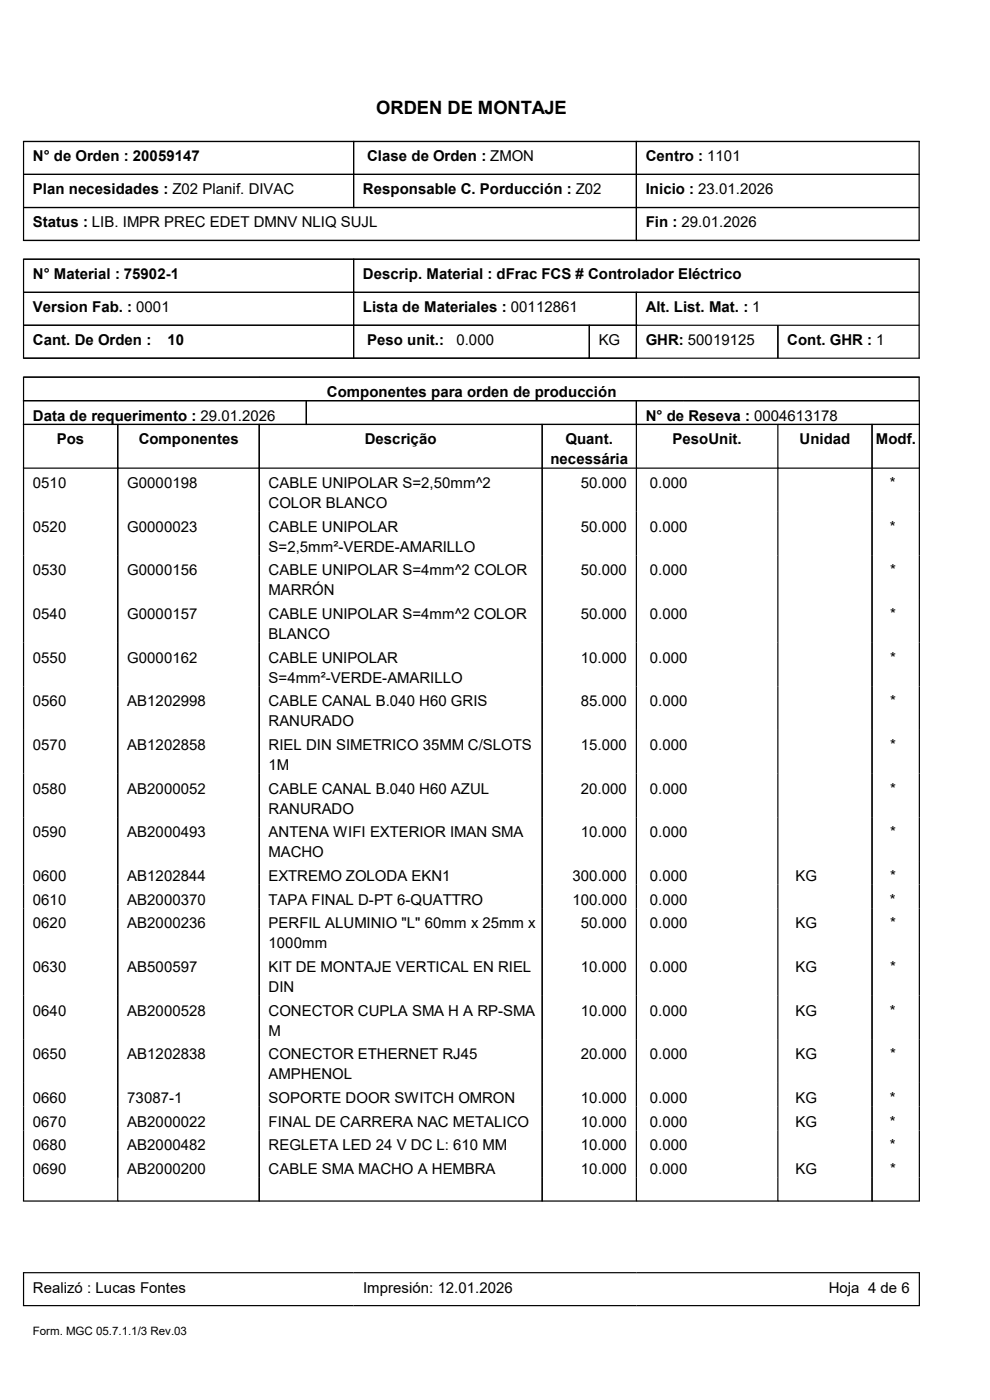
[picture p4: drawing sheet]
<svg xmlns="http://www.w3.org/2000/svg" width="210mm" height="297mm" viewBox="0 0 210 297" stroke-linecap="round" stroke-linejoin="round" font-family="sans-serif">
<defs><g id="words">
<text font-size="3.9" x="79.8" y="24.3">ORDEN DE MONTAJE</text>
<g font-size="3.2">
<text x="7" y="34.2">N° de Orden : 20059147</text>
<text x="77.9" y="34.2">Clase de Orden : ZMON</text>
<text x="137" y="34.2">Centro : 1101</text>
<text x="7" y="41.2">Plan necesidades : Z02 Planif. DIVAC</text>
<text x="77" y="41.2">Responsable C. Porducción : Z02</text>
<text x="137" y="41.2">Inicio : 23.01.2026</text>
<text x="7" y="48.3">Status : LIB. IMPR PREC EDET DMNV NLIQ SUJL</text>
<text x="137" y="48.3">Fin : 29.01.2026</text>
<text x="7" y="59.2">N° Material : 75902-1</text>
<text x="77" y="59.2">Descrip. Material : dFrac FCS # Controlador Eléctrico</text>
<text x="7" y="66.3">Version Fab. : 0001</text>
<text x="77" y="66.3">Lista de Materiales : 00112861</text>
<text x="137" y="66.3">Alt. List. Mat. : 1</text>
<text x="7" y="73.2">Cant. De Orden :</text>
<text x="35.6" y="73.2">10</text>
<text x="77.9" y="73.2">Peso unit.:</text>
<text x="96.8" y="73.2">0.000</text>
<text x="127" y="73.2">KG</text>
<text x="137" y="73.2">GHR: 50019125</text>
<text x="167" y="73.2">Cont. GHR : 1</text>
<text x="7" y="89.2">Data de requerimento : 29.01.2026</text>
<text x="69.3" y="84.2">Componentes para orden de producción</text>
<text x="137" y="89.2">N° de Reseva : 0004613178</text>
<text x="12.1" y="94.3">Pos</text>
<text x="29.4" y="94.3">Componentes</text>
<text x="77.4" y="94.3">Descrição</text>
<text x="120" y="94.3">Quant.</text>
<text x="142.7" y="94.3">PesoUnit.</text>
<text x="169.6" y="94.3">Unidad</text>
<text x="185.8" y="94.3">Modf.</text>
<text x="116.8" y="98.5">necessária</text>
<text x="7" y="103.5">0510</text>
<text x="27" y="103.5">G0000198</text>
<text x="57" y="103.5">CABLE UNIPOLAR S=2,50mm^2</text>
<text x="57" y="107.8">COLOR BLANCO</text>
<text x="123.2" y="103.5">50.000</text>
<text x="137.9" y="103.5">0.000</text>
<text x="188.8" y="103.5">*</text>
<text x="7" y="112.8">0520</text>
<text x="27" y="112.8">G0000023</text>
<text x="57" y="112.8">CABLE UNIPOLAR</text>
<text x="123.2" y="112.8">50.000</text>
<text x="137.9" y="112.8">0.000</text>
<text x="188.8" y="112.8">*</text>
<text x="57" y="117.1">S=2,5mm²-VERDE-AMARILLO</text>
<text x="7" y="122">0530</text>
<text x="27" y="122">G0000156</text>
<text x="57" y="122">CABLE UNIPOLAR S=4mm^2 COLOR</text>
<text x="123.2" y="122">50.000</text>
<text x="137.9" y="122">0.000</text>
<text x="188.8" y="122">*</text>
<text x="7" y="131.3">0540</text>
<text x="27" y="131.3">G0000157</text>
<text x="57" y="131.3">CABLE UNIPOLAR S=4mm^2 COLOR</text>
<text x="57" y="126.3">MARRÓN</text>
<text x="123.2" y="131.3">50.000</text>
<text x="137.9" y="131.3">0.000</text>
<text x="188.8" y="131.3">*</text>
<text x="57" y="135.6">BLANCO</text>
<text x="7" y="140.6">0550</text>
<text x="27" y="140.6">G0000162</text>
<text x="57" y="140.6">CABLE UNIPOLAR</text>
<text x="123.2" y="140.6">10.000</text>
<text x="137.9" y="140.6">0.000</text>
<text x="188.8" y="140.6">*</text>
<text x="7" y="149.9">0560</text>
<text x="27" y="149.9">AB1202998</text>
<text x="57" y="149.9">CABLE CANAL B.040 H60 GRIS</text>
<text x="57" y="144.8">S=4mm²-VERDE-AMARILLO</text>
<text x="123.2" y="149.9">85.000</text>
<text x="137.9" y="149.9">0.000</text>
<text x="188.8" y="149.9">*</text>
<text x="57" y="154.1">RANURADO</text>
<text x="7" y="159.1">0570</text>
<text x="27" y="159.1">AB1202858</text>
<text x="57" y="159.1">RIEL DIN SIMETRICO 35MM C/SLOTS</text>
<text x="123.2" y="159.1">15.000</text>
<text x="137.9" y="159.1">0.000</text>
<text x="188.8" y="159.1">*</text>
<text x="57" y="163.3">1M</text>
<text x="7" y="168.4">0580</text>
<text x="27" y="168.4">AB2000052</text>
<text x="57" y="168.4">CABLE CANAL B.040 H60 AZUL</text>
<text x="57" y="172.6">RANURADO</text>
<text x="123.2" y="168.4">20.000</text>
<text x="137.9" y="168.4">0.000</text>
<text x="188.8" y="168.4">*</text>
<text x="7" y="177.6">0590</text>
<text x="27" y="177.6">AB2000493</text>
<text x="57" y="177.6">ANTENA WIFI EXTERIOR IMAN SMA</text>
<text x="123.2" y="177.6">10.000</text>
<text x="137.9" y="177.6">0.000</text>
<text x="188.8" y="177.6">*</text>
<text x="57" y="181.9">MACHO</text>
<text x="7" y="186.9">0600</text>
<text x="7" y="191.9">0610</text>
<text x="27" y="186.9">AB1202844</text>
<text x="27" y="191.9">AB2000370</text>
<text x="57" y="186.9">EXTREMO ZOLODA EKN1</text>
<text x="57" y="191.9">TAPA FINAL D-PT 6-QUATTRO</text>
<text x="121.4" y="191.9">100.000</text>
<text x="121.5" y="186.9">300.000</text>
<text x="137.9" y="191.9">0.000</text>
<text x="137.9" y="186.9">0.000</text>
<text x="168.8" y="186.9">KG</text>
<text x="188.8" y="191.9">*</text>
<text x="188.8" y="186.9">*</text>
<text x="7" y="196.9">0620</text>
<text x="27" y="196.9">AB2000236</text>
<text x="57" y="196.9">PERFIL ALUMINIO &quot;L&quot; 60mm x 25mm x</text>
<text x="123.2" y="196.9">50.000</text>
<text x="137.9" y="196.9">0.000</text>
<text x="168.8" y="196.9">KG</text>
<text x="188.8" y="196.9">*</text>
<text x="57" y="201.2">1000mm</text>
<text x="7" y="206.2">0630</text>
<text x="27" y="206.2">AB500597</text>
<text x="57" y="206.2">KIT DE MONTAJE VERTICAL EN RIEL</text>
<text x="123.2" y="206.2">10.000</text>
<text x="137.9" y="206.2">0.000</text>
<text x="168.7" y="206.2">KG</text>
<text x="188.8" y="206.2">*</text>
<text x="7" y="215.5">0640</text>
<text x="27" y="215.5">AB2000528</text>
<text x="57" y="215.5">CONECTOR CUPLA SMA H A RP-SMA</text>
<text x="57" y="210.4">DIN</text>
<text x="123.2" y="215.5">10.000</text>
<text x="137.9" y="215.5">0.000</text>
<text x="168.8" y="215.5">KG</text>
<text x="188.8" y="215.5">*</text>
<text x="57" y="219.7">M</text>
<text x="7" y="224.7">0650</text>
<text x="27" y="224.7">AB1202838</text>
<text x="57" y="224.7">CONECTOR ETHERNET RJ45</text>
<text x="123.2" y="224.7">20.000</text>
<text x="137.9" y="224.7">0.000</text>
<text x="168.7" y="224.7">KG</text>
<text x="188.8" y="224.7">*</text>
<text x="7" y="234">0660</text>
<text x="27" y="234">73087-1</text>
<text x="57" y="234">SOPORTE DOOR SWITCH OMRON</text>
<text x="57" y="228.9">AMPHENOL</text>
<text x="123.2" y="234">10.000</text>
<text x="137.8" y="234">0.000</text>
<text x="168.8" y="234">KG</text>
<text x="188.8" y="234">*</text>
<text x="7" y="239">0670</text>
<text x="27" y="239">AB2000022</text>
<text x="57" y="239">FINAL DE CARRERA NAC METALICO</text>
<text x="123.2" y="239">10.000</text>
<text x="137.9" y="239">0.000</text>
<text x="168.8" y="239">KG</text>
<text x="188.8" y="239">*</text>
<text x="7" y="244.1">0680</text>
<text x="27" y="244.1">AB2000482</text>
<text x="57" y="244.1">REGLETA LED 24 V DC L: 610 MM</text>
<text x="123.2" y="244.1">10.000</text>
<text x="137.9" y="244.1">0.000</text>
<text x="188.8" y="244.1">*</text>
<text x="7" y="249">0690</text>
<text x="27" y="249">AB2000200</text>
<text x="57" y="249">CABLE SMA MACHO A HEMBRA</text>
<text x="123.2" y="249">10.000</text>
<text x="137.9" y="249">0.000</text>
<text x="168.8" y="249">KG</text>
<text x="188.8" y="249">*</text>
<text x="7" y="274.2">Realizó : Lucas Fontes</text>
<text x="77" y="274.2">Impresión: 12.01.2026</text>
<text x="175.8" y="274.2">Hoja 4 de 6</text>
</g>
<text font-size="2.5" x="7" y="283.2">Form. MGC 05.7.1.1/3 Rev.03</text>
</g></defs>
<g fill="none" stroke="#000" stroke-width=".25">
<path d="M4.9 30h190.3M5 37h190M5 30v21M75 30v14M135 30v21M195 30v21M4.9 51h190.3M4.9 55h190.3M5 44h190M5 55v21M75 55v21M195 55v21"/>
<path d="M4.9 76h190.3M5 62h190M5 69h190M125 69v7M135 62v14M165 69v7M4.9 80h190.3M4.9 85h190.3M4.9 90h190.3M4.9 99.3h190.3M5 80v174.8M25 90v164.8"/>
<path d="M55 90v164.8M65 85v5M115 90v164.8M135 85v169.8M165 90v164.8M185 90v164.8M195 80v174.8M4.9 254.8h190.3M4.9 270h190.3M4.9 277h190.3M5 270v7M195 270v7"/>
</g>
<use href="#words"/>
</svg>
